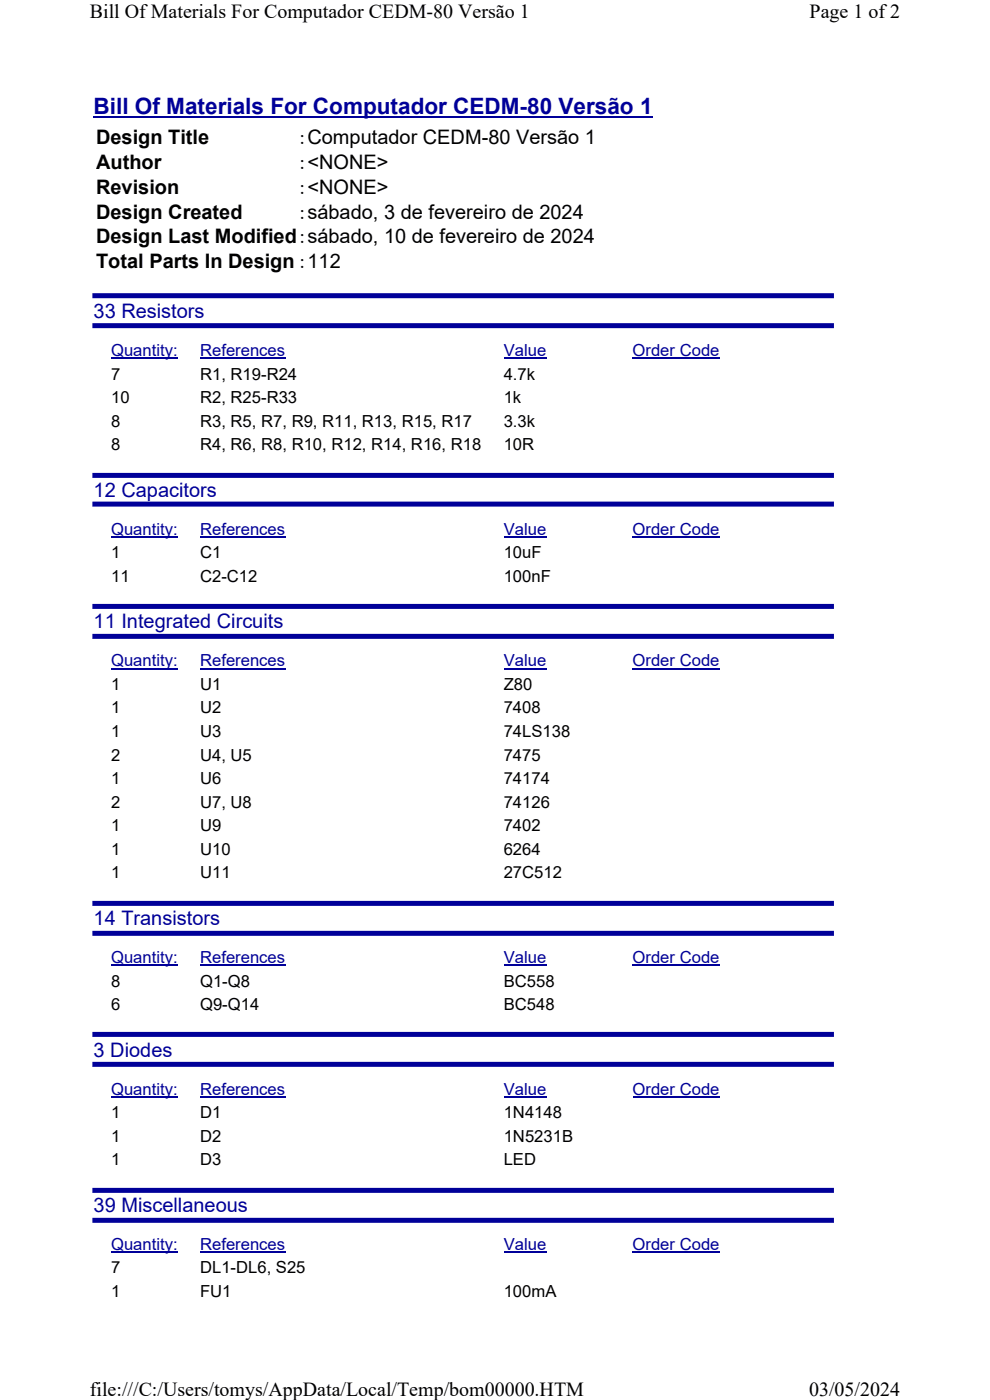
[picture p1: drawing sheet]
<svg xmlns="http://www.w3.org/2000/svg" width="210mm" height="297mm" viewBox="0 0 210 297" stroke-linecap="round" stroke-linejoin="round" font-family="sans-serif">
<defs><g id="words">
<text font-size="4.8" fill="#009" x="19.8" y="24.2">Bill Of Materials For Computador CEDM-80 Versão 1</text>
<g font-size="4.2">
<text x="19" y="3.8">Bill Of Materials For Computador CEDM-80 Versão 1</text>
<text x="171.6" y="3.8">Page 1 of2</text>
<text x="20.4" y="30.6">Design Title</text>
<text x="20.4" y="35.9">Author</text>
<text x="63.5" y="30.6">:Computador CEDM-80 Versão 1</text>
<text x="63.5" y="35.8">:&lt;NONE&gt;</text>
<text x="20.4" y="41.1">Revision</text>
<text x="63.5" y="41.1">:&lt;NONE&gt;</text>
<text x="20.4" y="46.4">Design Created</text>
<text x="63.5" y="46.3">:sábado, 3 de fevereiro de 2024</text>
<text x="20.4" y="51.6">Design Last Modified:sábado, 10 de fevereiro de 2024</text>
<text x="20.4" y="56.9">Total Parts In Design :112</text>
<text x="19" y="296">file:///C:/Users/tomys/AppData/Local/Temp/bom00000.HTM</text>
<text x="171.5" y="296">03/05/2024</text>
</g>
<g font-size="4.2" fill="#009">
<text x="19.8" y="67.4">33 Resistors</text>
<text x="19.8" y="105.3">12 Capacitors</text>
<text x="19.8" y="133.2">11 Integrated Circuits</text>
<text x="19.8" y="196.1">14 Transistors</text>
<text x="19.8" y="224">3 Diodes</text>
<text x="19.8" y="257">39 Miscellaneous</text>
</g>
<g font-size="3.5" fill="#009">
<text x="23.5" y="75.5">Quantity:</text>
<text x="42.4" y="75.5">References</text>
<text x="106.8" y="75.5">Value</text>
<text x="134.1" y="75.5">Order Code</text>
<text x="23.5" y="113.4">Quantity:</text>
<text x="42.4" y="113.4">References</text>
<text x="106.8" y="113.4">Value</text>
<text x="134.1" y="113.4">Order Code</text>
<text x="23.5" y="141.3">Quantity:</text>
<text x="42.4" y="141.3">References</text>
<text x="106.8" y="141.3">Value</text>
<text x="134.1" y="141.3">Order Code</text>
<text x="23.5" y="204.2">Quantity:</text>
<text x="42.4" y="204.2">References</text>
<text x="106.8" y="204.2">Value</text>
<text x="134.1" y="204.2">Order Code</text>
<text x="23.5" y="232.1">Quantity:</text>
<text x="42.4" y="232.1">References</text>
<text x="106.8" y="232.1">Value</text>
<text x="134.1" y="232.1">Order Code</text>
<text x="23.5" y="265">Quantity:</text>
<text x="42.4" y="265">References</text>
<text x="106.8" y="265">Value</text>
<text x="134.1" y="265">Order Code</text>
</g>
<g font-size="3.5">
<text x="23.5" y="80.5">7</text>
<text x="42.4" y="80.5">R1, R19-R24</text>
<text x="106.8" y="80.5">4.7k</text>
<text x="23.5" y="85.5">10</text>
<text x="42.4" y="85.5">R2, R25-R33</text>
<text x="106.8" y="85.5">1k</text>
<text x="23.5" y="90.5">8</text>
<text x="23.5" y="95.5">8</text>
<text x="42.4" y="90.5">R3, R5, R7, R9, R11, R13, R15, R17</text>
<text x="42.4" y="95.5">R4, R6, R8, R10, R12, R14, R16, R18</text>
<text x="106.8" y="90.5">3.3k</text>
<text x="106.8" y="95.5">10R</text>
<text x="23.5" y="118.4">1</text>
<text x="42.4" y="118.4">C1</text>
<text x="106.8" y="118.4">10uF</text>
<text x="23.5" y="123.4">11</text>
<text x="42.4" y="123.4">C2-C12</text>
<text x="106.8" y="123.4">100nF</text>
<text x="23.5" y="146.3">1</text>
<text x="42.4" y="146.3">U1</text>
<text x="106.8" y="146.3">Z80</text>
<text x="23.5" y="151.3">1</text>
<text x="42.4" y="151.3">U2</text>
<text x="106.8" y="151.3">7408</text>
<text x="23.5" y="156.3">1</text>
<text x="23.5" y="161.3">2</text>
<text x="42.4" y="156.3">U3</text>
<text x="42.4" y="161.3">U4, U5</text>
<text x="106.8" y="156.3">74LS138</text>
<text x="106.8" y="161.3">7475</text>
<text x="23.5" y="166.3">1</text>
<text x="42.4" y="166.3">U6</text>
<text x="106.8" y="166.3">74174</text>
<text x="23.5" y="171.3">2</text>
<text x="42.4" y="171.3">U7, U8</text>
<text x="106.8" y="171.3">74126</text>
<text x="23.5" y="176.3">1</text>
<text x="42.4" y="176.3">U9</text>
<text x="106.8" y="176.3">7402</text>
<text x="23.5" y="181.3">1</text>
<text x="42.4" y="181.3">U10</text>
<text x="106.8" y="181.3">6264</text>
<text x="23.5" y="186.3">1</text>
<text x="42.4" y="186.3">U11</text>
<text x="106.8" y="186.3">27C512</text>
<text x="23.5" y="209.2">8</text>
<text x="42.4" y="209.2">Q1-Q8</text>
<text x="106.8" y="209.2">BC558</text>
<text x="23.5" y="214.2">6</text>
<text x="42.4" y="214.2">Q9-Q14</text>
<text x="106.8" y="214.2">BC548</text>
<text x="23.5" y="237.1">1</text>
<text x="42.4" y="237.1">D1</text>
<text x="106.8" y="237.1">1N4148</text>
<text x="23.5" y="242.1">1</text>
<text x="42.4" y="242.1">D2</text>
<text x="106.8" y="242.1">1N5231B</text>
<text x="23.5" y="247.1">1</text>
<text x="42.4" y="247.1">D3</text>
<text x="106.8" y="247.1">LED</text>
<text x="23.5" y="270">7</text>
<text x="23.5" y="275">1</text>
<text x="42.4" y="270">DL1-DL6, S25</text>
<text x="42.4" y="275">FU1</text>
<text x="106.8" y="275">100mA</text>
</g>
</g></defs>
<path d="M19.8 24.8h90.3" fill="none" stroke="#009" stroke-width=".27"/>
<path d="M110.1 24.7h1.6v.2h-1.6z" fill-rule="evenodd" fill="#009"/>
<path d="M111.7 24.8h26.6" fill="none" stroke="#009" stroke-width=".27"/>
<path d="M19.6 62.2h157.1v1h-157.1zM19.6 68.5h157.1v1.1h-157.1z" fill="#009"/>
<path d="M23.5 76h14.2M42.4 76h18M106.8 76h9M134.1 76h18.4" fill="none" stroke="#009" stroke-width=".26"/>
<path d="M19.6 100.3h157.1v1h-157.1zM19.6 106.4h157.1v1h-157.1z" fill="#009"/>
<path d="M23.5 113.9h14.2M42.4 113.9h18M106.8 113.9h9M134.1 113.9h18.4" fill="none" stroke="#009" stroke-width=".27"/>
<path d="M19.6 128.1h157.1v1h-157.1zM19.6 134.4h157.1v1.1h-157.1z" fill="#009"/>
<path d="M23.5 141.8h14.2M42.4 141.8h18M106.8 141.8h9M134.1 141.8h18.4" fill="none" stroke="#009" stroke-width=".27"/>
<path d="M19.6 191h157.1v1.1h-157.1zM19.6 197.4h157.1v1h-157.1z" fill="#009"/>
<path d="M23.5 204.7h14.2M42.4 204.7h18M106.8 204.7h9M134.1 204.7h18.4" fill="none" stroke="#009" stroke-width=".26"/>
<path d="M19.6 218.8h157.1v1.1h-157.1zM19.6 225.2h157.1v1h-157.1z" fill="#009"/>
<path d="M23.5 232.6h14.2M42.4 232.6h18M106.8 232.6h9M134.1 232.6h18.4" fill="none" stroke="#009" stroke-width=".27"/>
<path d="M19.6 251.9h157.1v1h-157.1zM19.6 258.2h157.1v1.1h-157.1z" fill="#009"/>
<path d="M23.5 265.5h14.2M42.4 265.5h18M106.8 265.5h9M134.1 265.5h18.4" fill="none" stroke="#009" stroke-width=".26"/>
<g fill="#fff">
<path d="M19 0h171.8v4.7h-171.8z" fill-rule="evenodd"/>
<path d="M19 292.3h171.8v4.6h-171.8z" fill-rule="evenodd"/>
</g>
<use href="#words"/>
</svg>
